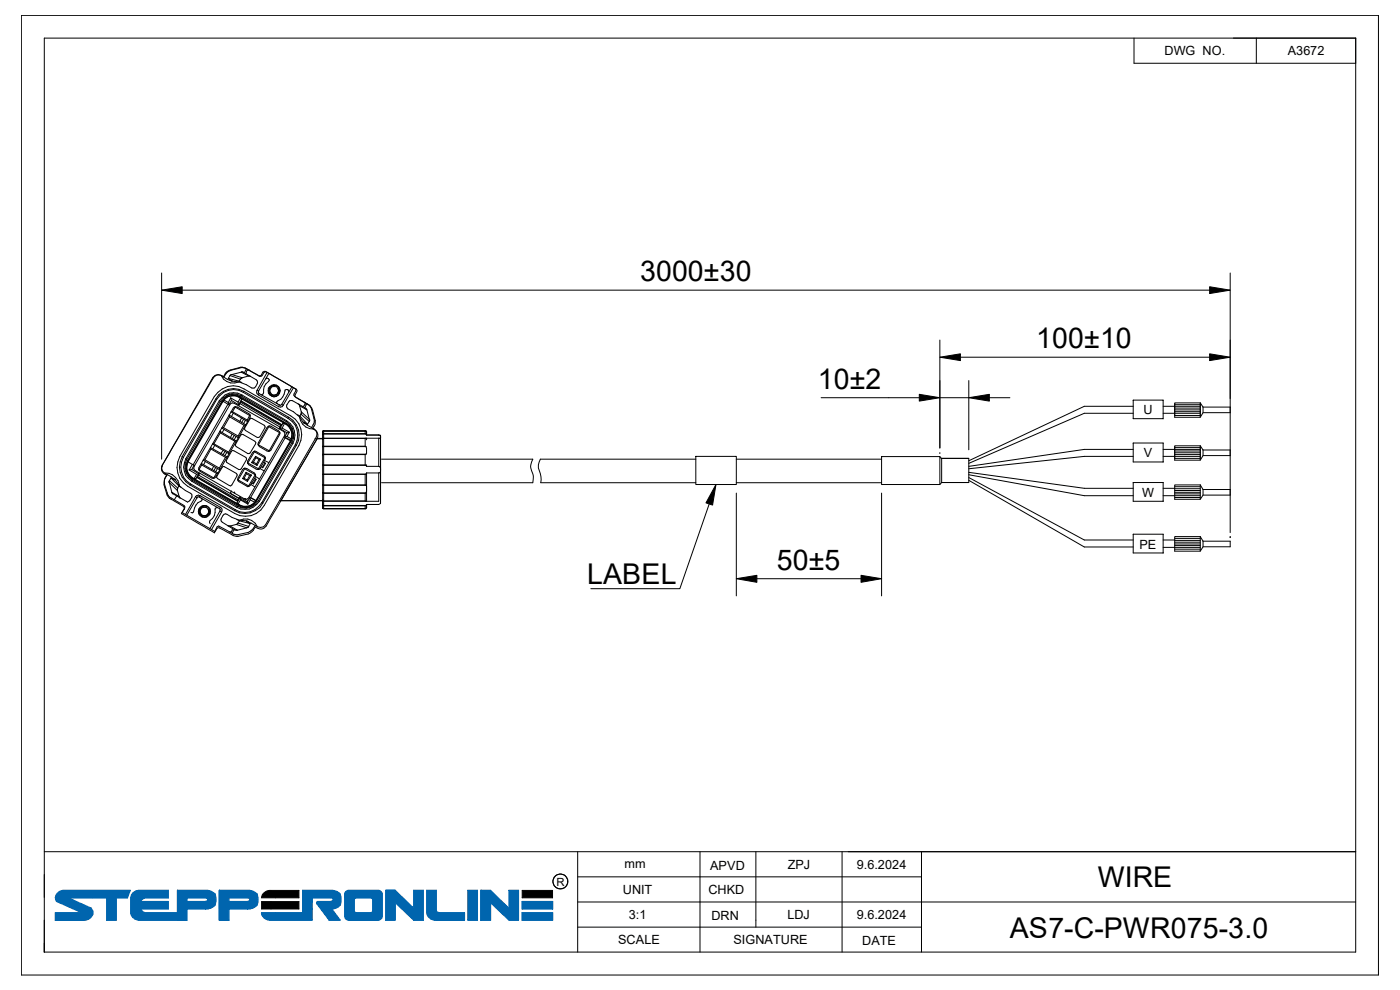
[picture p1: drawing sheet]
<svg xmlns="http://www.w3.org/2000/svg" width="297mm" height="210mm" viewBox="0 0 297 210" stroke-linecap="round" stroke-linejoin="round" font-family="sans-serif">
<defs><g id="words">
<g font-size="6.1">
<text x="135.8" y="59.7">3000±30</text>
<text x="219.8" y="73.9">100±10</text>
<text x="173.5" y="82.5">10±2</text>
<text x="124.6" y="123.8">LABEL</text>
<text x="164.8" y="120.9">50±5</text>
<text x="232.9" y="188.1">WIRE</text>
<text x="214.2" y="198.9">AS7-C-PWR075-3.0</text>
</g>
<g font-size="2.7">
<text x="247.1" y="11.8">DWG NO.</text>
<text x="273.2" y="11.8">A3672</text>
<text x="242.6" y="87.8">U</text>
<text x="242.7" y="97">V</text>
<text x="242.3" y="105.4">W</text>
<text x="241.7" y="116.4">PE</text>
<text x="132.5" y="184.2">mm</text>
<text x="150.7" y="184.5">APVD</text>
<text x="167.1" y="184.3">ZPJ</text>
<text x="181.8" y="184.3">9.6.2024</text>
<text x="132.1" y="189.6">UNIT</text>
<text x="150.3" y="189.6">CHKD</text>
<text x="133.4" y="194.9">3:1</text>
<text x="150.9" y="195.1">DRN</text>
<text x="167" y="195">LDJ</text>
<text x="181.8" y="195">9.6.2024</text>
<text x="131.1" y="200.3">SCALE</text>
<text x="155.6" y="200.3">SIGNATURE</text>
<text x="182.9" y="200.4">DATE</text>
</g>
<text font-size="2.4" x="118.1" y="187.9">R</text>
</g></defs>
<path d="M4.5 3.3h287.9v203.5h-287.9zM9.4 8.1h278.2v193.9h-278.2zM9.4 180.7h278.2M122.6 191.3h165M122.6 180.7v21.3M122.6 186h72.9M122.6 196.7h72.9M148.5 180.7v21.3M160.4 180.7v16M178.6 180.7v21.3M195.5 180.7v21.3" fill="none" stroke="#000" stroke-width=".21"/>
<path d="M12.1 189.5l-.3 .8 .2 .9 5.2 2.4h-5.4v1.6h5.9a1.6 1.6 0 0 0 1.7-.7 1.6 1.6 0 0 0-.1-1.8l-4.7-2.2h12.4l.6-1.6h-14.2l-.9 .3zM22.6 190.5v4.7h2v-4.7zM28.2 189.5l-.4 .8v3.3a1.78 1.78 0 0 0 2 1.6h9.8v-2.4h4a1.97 1.97 0 0 0 2.1-1.1 1.97 1.97 0 0 0-.6-2.4l-1.1-.4h-6.3v4.7h-7l-.6-.3-.3-.5h5.9v-1.5h-5.9l.4-.6 .5-.2h5v-1.6h-6.3l-.5 .1zM39.6 190.5h4a.41 .41 0 0 1 .5 .4 .41 .41 0 0 1-.5 .4h-4zM46.6 188.9v6.3h2v-2.4h3.9a1.99 1.99 0 0 0 2.2-1.2 1.99 1.99 0 0 0-.8-2.4l-.9-.3zM48.6 190.5h3.9a.41 .41 0 0 1 .5 .4 .41 .41 0 0 1-.5 .4h-3.9zM55.5 193.6a1.78 1.78 0 0 0 2 1.6h8.7v-4.7h3.9a.41 .41 0 0 1 .6 .4 .41 .41 0 0 1-.6 .4h-2.7l-.2 .3 2.6 3.6h2.3l-1.7-2.4a1.9 1.9 0 0 0 1.9-2.7 1.89 1.89 0 0 0-2.2-1.2h-5.9v4.7zM73.3 189.3l-.1 .3v4.9l.2 .5 .5 .2h6.4l.6-.4 .2-.3v-4.9l-.4-.6-.4-.1h-6.4zM75.3 190.6l.2-.1h3.2l.3 .1 .1 .2-.1 2.7-.3 .1h-3.2l-.2-.1-.2-.2v-2.5zM81.9 188.9v6.3h1.9v-3.8l4 3.8h2v-6.3h-2v3.8l-4-3.8zM90.6 188.9v4.7a1.85 1.85 0 0 0 1.9 1.6h6v-1.6h-5.4l-.3-.1-.3-.3v-4.3zM99.3 188.9v6.3h2v-6.3zM102.1 188.9v6.3h2v-3.8l3.9 3.8h2v-6.3h-2v3.8l-3.9-3.8zM110.8 191.3v1.5h6.4v-1.5zM110.8 193.6v1.6h6.4v-1.6z" fill-rule="evenodd" fill="#0065ae"/>
<g fill="none" stroke="#0065ae" stroke-width=".3">
<path d="M12.3 189.4l1.1-.5h14.2l-.6 1.6h-12.4l4.7 2.2a1.6 1.6 0 0 1 .1 1.8 1.6 1.6 0 0 1-1.7 .7h-5.9v-1.6h5.4l-5.2-2.4-.2-.9zM14.6 190.5l.9 .5M22.6 190.5v4.7h2v-4.7M28.2 189.5l.7-.5 .5-.1h6.3v1.6h-5l-.5 .2-.4 .6h5.9v1.5h-5.9l.3 .5 .6 .3h7v-4.7h6.1a1.86 1.86 0 0 1 2 2.4 1.86 1.86 0 0 1-2 1.5h-4.2v2.4h-9.8a1.84 1.84 0 0 1-2-1.6v-3.3zM39.6 190.5h4a.41 .41 0 0 1 .5 .4 .41 .41 0 0 1-.5 .4h-4zM46.6 188.9h6.1a1.86 1.86 0 0 1 2 2.4 1.86 1.86 0 0 1-2 1.5h-4.1v2.4h-2zM48.6 190.5h3.9a.41 .41 0 0 1 .5 .4 .41 .41 0 0 1-.5 .4h-3.9zM55.5 193.6h8.7v-4.7h5.9a1.9 1.9 0 0 1 2.2 2.2 1.81 1.81 0 0 1-1.9 1.7l1.7 2.4h-2.3l-2.6-3.6 .2-.3h2.7a.41 .41 0 0 0 .6-.4 .41 .41 0 0 0-.6-.4h-3.9v4.7h-8.7a1.91 1.91 0 0 1-2-1.6zM73.4 189.2l.5-.3h6.4l.4 .1 .4 .6v4.9l-.2 .3-.6 .4h-6.4l-.5-.2-.2-.5v-4.9zM75.2 190.6l.3-.1h3.2l.3 .1 .1 .2-.1 2.7-.3 .1h-3.2l-.2-.1-.2-.2zM81.9 188.9h1.9l4 3.8v-3.8h2v6.3h-2l-4-3.8v3.8h-1.9zM90.6 188.9h1.9v4.3l.3 .3 .3 .1h5.4v1.6h-6a1.91 1.91 0 0 1-1.9-1.6z"/>
<path d="M99.3 188.9h2v6.3h-2zM102.1 188.9h2l3.9 3.8v-3.8h2v6.3h-2l-3.9-3.8v3.8h-2zM110.8 193.6h6.4v1.6h-6.4zM110.8 191.3h6.4v1.5h-6.4z"/>
</g>
<path d="M56 189.4l-.4 .5-.1 .6h7.9v-1.6h-6.3zM55.5 191.3v1.5h7.9v-1.5zM110.8 188.9v1.6h6.4v-1.6z" fill-rule="evenodd" fill="#000"/>
<g fill="none" stroke="#000" stroke-width=".21">
<path d="M240.6 8.1v5.3h47v-5.3h-25.9M266.5 8.1v5.3M34.3 57.9v39.5M261 57.9v55.1M38.7 61.6h217.9M47.4 79.9l.5-.8 .7-.5 2.2-.6a1.49 1.49 0 0 1 1.4 .2l2.7 1.6 .5-.2 .4-.6 .5-.2 6.3 3.6 .2 .2-.4 1.3 3.3 2.2 .3 .4 .6 2.2a1.91 1.91 0 0 1-.5 2M48.8 79.7l2.2 .7M48.8 79.7l-.4 .6M49.2 79.5l2.2 .6M49.2 79.5l-.4 .2M51.2 79h.4l3 1.8a1.28 1.28 0 0 1-.9 1.5l-3-1.3a2.83 2.83 0 0 1-3.8-1.3M51.2 79l1.5 .8"/>
<path d="M51.2 79l-2 .5M52.3 78.2l-.4 .9M52.7 79.8l-1.3 .3M52.7 79.8h.5M52.9 78.5h-.3l-.3 .3-.1 .5M56.6 79l-2.1 3.8M57 79.2l-2.1 3.7M199.4 72.1v22.9M203.8 75.8h52.8M34.4 99.1h.1M38.7 96.9l.2 .1M38.7 96.9a4.4 4.4 0 0 0 1.6 6"/>
<path d="M38.9 97a4.2 4.2 0 0 0 1.5 5.7M39.4 97.3l.2 .2M39.4 97.3a3.6 3.6 0 0 0 1.3 4.8M39.6 97.5a3.3 3.3 0 0 0 1.2 4.4M39.8 97.7l.1 .2M39.8 97.7a2.85 2.85 0 0 0 .9 3.9M39.9 98l1.4 .8M39.9 97.9a2.59 2.59 0 0 0 1 3.5M40.1 99.7l1.6 .9M40.7 99.6l1.5 .9M40.7 99.6l-.6 .1M40.8 98.5l-.7 1.2"/>
<path d="M41.2 98.6l-.5 1M42.2 99.6h.1M42.2 99.6l3.1 1.8 .6-1M42.8 98.6v-.3l3.4 2-.3 .1M42.8 98.6l3.1 1.8M42.8 98.6l-.6 1M43.5 97.5l-.4 .1 3.6 2.1-.2-.4M43.5 97.5l3 1.8M43.6 97.9l-.4 .7M44.7 95.2v-.2l3.5 1.9-.4 .1M44.7 95.2l3.1 1.8M44.7 95.2l-1.2 2.3"/>
<path d="M45.3 80.1a1.74 1.74 0 0 1 2.2-.2l.1-.1a2.62 2.62 0 0 1 2.1-1.4l.8-.2a2.62 2.62 0 0 1 2.8 .6l1.8 1h.4l.3-.5a.61 .61 0 0 1 1.1-.2l4.5 2.6a3 3 0 0 1 1.6 1.1l-.3 .7a.52 .52 0 0 0 .2 .9l2.7 1.5a2.09 2.09 0 0 1 .9 1.6l.1 .8a2.35 2.35 0 0 1-.3 2.6 1.56 1.56 0 0 1 .8 2.6l-10.6 18a1.44 1.44 0 0 1-2.4 .3v.1a2.6 2.6 0 0 1-1.9 1.5 4.1 4.1 0 0 1-2.7 .2l-2.7-1.5a.55 .55 0 0 0-.9 .3l-.4 .6-7-4 .5-.8a.52 .52 0 0 0-.3-.9l-2.4-1.4a1.51 1.51 0 0 1-1-1.3l-.5-1.7a2.71 2.71 0 0 1 .6-2.1 1.64 1.64 0 0 1-.6-2.7zM45.3 98.9l-.3 .7M45.4 94.1l-.3 .1 3.5 2.1-.1-.4M45.4 94.1l3.1 1.8M45.6 94.5l-.4 .7M45.8 84.7h.2M45.8 99.2l-.4 .6M45.8 84.7l-7.1 12.2M46 84.7l-7.1 12.3M46.1 99.4l-.3 .6M46.2 83.2a4.4 4.4 0 0 1 5.6-.7l9.9 5.7a4.6 4.6 0 0 1 1.7 6.3l-7.4 12.7a4.6 4.6 0 0 1-6.2 1.7l-10-5.7a4.7 4.7 0 0 1-1.7-6.3l7.4-12.8zM46.5 85l.2 .2"/>
<path d="M46.5 85l-7.1 12.3M46.7 91.8v-.3l3.4 2.1h-.3M46.7 91.8l3.1 1.8M46.7 91.8l-1.3 2.3M46.7 85.2l-7.1 12.3M47.1 85.1l.1 .2M47.1 85.1l-7.3 12.6M47.2 85.3l-7.3 12.6M47.3 98.9l3 1.7v.3l-1.4 2.2-2.9-1.8zM47.3 95.5l-.4 .7M47.4 90.7l-.4 .1 3.6 2.1-.1-.4M47.4 85l-.1 .2 1.4 .8"/>
<path d="M47.4 90.7l3.1 1.8M47.5 84.9l.9 .5M47.5 91.1l-.4 .7M47.7 84.5a2.91 2.91 0 0 1 3.1-.3l9.9 5.7a2.88 2.88 0 0 1 1 3.7l-7.3 12.6a2.66 2.66 0 0 1-3.7 .9l-9.9-5.6a2.95 2.95 0 0 1-1-3.7l7.4-12.6zM47.8 95.8l-.5 .6M47.8 97l-1.3 2.3M48.1 96l-.4 .6M48.3 85.8l-7.3 12.8M48.4 80.3l.8 .5-.9-.3-1.4-.9-.6-.1-.7 .1-.4 .5-10.7 18.5-.2 .6 .2 .7 2.6 1.9-.8-.4M48.4 80.3l2.3 .6M48.7 88.4l-.1-.3 3.6 2-.4 .1M48.7 88.4l3.1 1.8"/>
<path d="M48.7 88.4l-1.3 2.3M48.7 80.6l.5 .3 1.5 .1M48.8 85.8l.5-.3 .4 .1 10.5 5.9 .3 .6-7.8 13.5-.5 .4-10.8-6.2-.3-.5 .1-.4zM48.9 84.4l.2 .6M48.9 84.4l1.6 .9M48.9 84.4l-.5 1M49.1 85l-.6 .9-.1-.5M49.1 85l1.5 .9M49.2 92.1l-.3 .7M49.3 95.5l2.9 1.5 .1 .2v.3l-1.3 2.1h-.3l-2.6-1.5-.1-.2zM49.3 87.3l-.3 .1 3.5 2v-.3M49.3 87.3l.6-.9 3.1 1.7"/>
<path d="M49.3 87.3l3.2 1.8M49.5 86.6l.5-.3 .4 .1 2.4 1.4 .2 .2v.6l-7.2 12.6-.2 .2h-.7l-2.4-1.4-.3-.3v-.5zM49.5 87.7l-.4 .6M49.7 92.4l-.4 .6M49.8 93.6l-1.3 2.3M49.9 86.3l-.1 .1M50.1 92.6l-.4 .7M50.5 85.3l.1 .6M50.7 84.3l10 5.7M50.7 80.9l.6 .3M50.7 84.3a2.59 2.59 0 0 0-3.5 1M50.8 85.7l-.1 .1"/>
<path d="M50.9 85.6l8.5 5M50.9 84.1l-.2 .2M50.9 84.1l9.9 5.7M50.9 84.1a2.68 2.68 0 0 0-3.8 1M51 85.3l8.6 5M51 80.4l-.3 .5M51.1 92.3l.2-.2 .3 .1 2.7 1.7-.1 .2-1.3 2.1h-.3l-2.7-1.7zM51.1 85l8.8 5.1M51.1 84.5l-.1-.1-.5 .9M51.2 85.2l8.5 4.9M51.2 85.1l-.5 1M51.2 84l9.5 5.5"/>
<path d="M51.2 84a3.1 3.1 0 0 0-4.5 1.2M51.2 84.5l-.1 .1M51.3 84.7l-.7 1.2M51.3 88.6l-.4 .8M51.3 84.6l-.1 .1M51.3 83.8l-.1 .2M51.3 83.8l9.5 5.4M51.3 83.8a3.5 3.5 0 0 0-4.8 1.2M51.4 80.1l-.4 .3M51.6 83.2l9.5 5.5M51.6 83.2a4.1 4.1 0 0 0-5.6 1.5M51.7 88.9l-.4 .7"/>
<path d="M51.8 83l-.2 .2M51.8 90.2l-1.3 2.3M51.8 83l9.5 5.5M51.8 83a4.4 4.4 0 0 0-6 1.7M51.9 99.3v.1M51.9 99.4l2.2 1.3M51.9 99.4l-1.4 2.4M52.1 89.2l-.4 .6M52.5 98.2h.1M52.6 98.2l2.2 1.2M53 88.1h.1M53 88.1l-.5 1"/>
<path d="M53 88.9l.3-.2 .3 .1 2.6 1.6v.3l-1.1 2-.5 .1-2.7-1.7v-.3zM53.4 98.1l1.1 .6M53.8 98l.6 .4M53.8 98l-.4 .1M54 95.8h-.1M54.2 96.8l1 .6M54.2 96.8l.1 .3M54.2 96.8l-.8 1.3M54.3 97.1l.6 .4M54.3 97.1l-.5 .9M54.4 98.4l.1 .3M54.5 82.8l.4 .1"/>
<path d="M54.5 82.8v.7l.3 .3M54.7 94.4h.1M54.8 99.4l.1 .2M54.8 94.4l2.3 1.2M54.8 83.8l4.3 2.5M54.9 82.9v.6M54.9 97.5l-.5 .9M54.9 83.5l-.1 .3M54.9 83.5l4.4 2.4M55.2 99.3l-.5 .3-.3-.1-1.8-1.2v-.6l1-1.6 .5-.4 2.1 1.2v.6l-1 1.9 .8 .5M55.2 97.4l-.7 1.3M55.2 97.4l-.3 .1"/>
<path d="M56 98l.3 .3-.5 .9-.4-.2M56.1 97.7l.9 .4M56.2 97.1l-2.2-1.3-1.4 2.4M56.2 97.1h.1M56.2 97.1l-1.4 2.3M56.2 98.2l-.6 1M56.3 80.4l.3-.2 .2 .1 .3 .2v.2a2.9 2.9 0 0 0-1.3 2.8l-.2 .3-.2-.1M56.9 90.4h.6l1.6 1 .3 .5-1.9 3.6-.6 .3-1.9-1.1-.3-.5zM57 90.4v.1M57 90.5l-2.2 3.9M57 90.5l2.3 1.3M57.1 95.6v.1"/>
<path d="M57.5 82a1.11 1.11 0 0 0 .1 1.8M57.6 83.8l-.1 .1M58.6 81.7h-.6l-.5 .3M59.1 82.9l-.1-.5 .3 .5-.1 .5M59.1 82.9a1 1 0 0 1-1.5 .9M59.3 85.9l-.2 .4M59.3 90.6l.2 .1M59.3 91.8l-2.2 3.8M59.3 91.8h.1M59.4 90.9l1.5 .9M59.7 90l-.5 1M59.8 85.8l.3 .2"/>
<path d="M59.8 85.8l-.2 .2-.3-.1M59.9 90.8l1.5 .9M59.9 90.8l-.5 .1M60.1 86l-.2 .3h-.8M60.2 89.7l-.2 .1-.6 1.1M60.3 89.8l-.4 1M60.3 89.7l-.1 .1M60.4 92.7l1.2 .7M60.5 92.9l1.3 .7M60.5 92.9l-7.3 12.6M60.6 92.8l-.1 .1M60.7 90a2.71 2.71 0 0 1 .9 3.5l-7.3 12.7a2.59 2.59 0 0 1-3.5 .9"/>
<path d="M60.7 89.5a3.3 3.3 0 0 1 1.2 4.4M60.8 89.2l-.1 .3M60.8 89.8l-.1 .2M60.8 89.2a3.6 3.6 0 0 1 1.3 4.9M60.8 89.8a2.71 2.71 0 0 1 1 3.8M60.9 92.6l-.5 .1M60.9 92.6l.9 .5M60.9 91.8l-.5 .9M61 82.6l-.5 .1a2.76 2.76 0 0 1-1.5 2.3l-.3 .5 .2 .2M61.1 82.6l-.1 .1M61.1 88.7a4.1 4.1 0 0 1 1.6 5.7M61.1 82.7l.2 .5"/>
<path d="M61.3 88.5l-.2 .2M61.3 88.5a4.3 4.3 0 0 1 1.6 6M61.4 91.7l-.5 .1M61.4 91.7l-.5 .9M61.8 93.6l-7.4 12.7M61.9 93.9l-7.1 12.3M61.9 82l-2.1 3.8M61.9 93.9l.2 .2M62.1 94.1l-7.1 12.2M62.2 82.3l-2.1 3.7M62.7 94.4l-7.2 12.2M62.7 94.4l.2 .1"/>
<path d="M62.9 94.5l-7.1 12.2M63.1 88l.5 .3M63.2 85.7l.3 .1v.3M63.5 86.1l.4 1.3M63.5 86.1l1.6 .9M63.5 88.4l.8 1.3 .5 .2M63.5 88.4a2.91 2.91 0 0 0 3.1 2.6M63.6 88.3l1.6 1.7M63.8 87.8l-.2 .5M63.8 87.8l1.8 1.6M63.9 87.4l-.1 .4M64.6 85.3l.1 .5-.4 .5"/>
<path d="M64.8 86.6l-3-1.6a1.31 1.31 0 0 0-.9 1.5l1.3 .8 1.3 1.1M64.9 86.6l-.1 .1M64.9 86.7h.1M65 86.8l.1 .2M65 86.7l-.1 .1M65.1 85.6l-.5 .9M65.1 87l.5 1.9-1.7-1.5M65.2 90l-.8-.5 .8 .7 1.5 .8 .4 .5 .2 .6-.2 .6-10.8 18.6-.4 .5-.7 .1-.5-.1-1.4-.8-1-.3 .8 .4M65.6 89.4l-.4 .6M65.7 89l-.1 .4M65.7 88.9l-.1 .1M66.8 93.1h1.7"/>
<path d="M68.5 93h-1.2l-7.7 13.2M68.5 91.5v16.2M68.5 93v.3v-.2M68.5 91.5v.1M68.7 91.4l-.2 .1M68.7 91.3v16.6M68.7 91.4h8.8M77.5 93l-9 .1M77.5 91.4l.3 .2-.2-.1h-9.1M77.5 91.4v.6M77.5 93v1.7M77.5 96.4v2.2"/>
<path d="M77.5 94.7h-9v.1l9.1-.1M77.5 98.6h-9l9.1 .1M77.5 92h-8.8l-.2 .2 .2-.1h8.9M77.5 92l.1 .1M77.5 98.6l.1 .1M77.5 94.7h.1M77.6 94.7l.2 .4v1.1l-.2 .2M77.6 96.4h-9.1v.1l9-.1M77.6 96.4h-.1M77.6 92.1l.2 .2M77.6 93h-.1M77.6 98.7l.2 .2"/>
<path d="M77.8 91.5v.8M77.8 93v.3M77.8 98.6v.3M77.8 92.3h2.5M77.8 98.9h2.5M80.3 92.3l.4 .1M80.3 93v5.9M80.3 92.3l.3 .1 .1 .3M80.3 98.9l.3 .1M80.6 93h-12.1M80.6 93l.1 .1M80.6 99l.1 .2"/>
<path d="M80.6 92.3l.1 .1M80.7 92.4v14.4l-.4 .2h-2.5M80.7 92.9l-.1 .1M80.9 97.4h32.1a3.1 3.1 0 0 0 .1 3.4l-.1 1.6h-32.1M147.6 96.8h8.6v6h-8.6zM147.6 97.4h-33a3 3 0 0 0 0 3.1l.2 1.3-.1 .6h32.9M156.2 97.4h30.8M174.2 84.4h20.8M187 96.9h12.4v5.9h-12.4zM199.4 96.9l.4 .4v5.1l-.4 .4M199.4 96.2h.1M199.4 84.4h6.1"/>
<path d="M205.5 97.2h-5.8h5.8v5.2h-5.7h5.7M205.5 80.7v14.7M209.9 84.4h4.3M240.4 84.9h6.4v3.9h-6.4zM240.4 86.2h-10.4l-24.5 11.5M240.4 87.7h-10.4l-24.5 10.6M240.4 96.8h-10.4l-24.5 2.6M240.4 95.3h-10.4l-24.5 3.6M240.4 84.9v.1M240.4 94h6.4v4h-6.4zM246.8 86.2h7.8M246.8 87.7h7.8"/>
<path d="M246.8 95.3h7.8M246.8 96.8h7.8M246.8 84.9v.1M246.8 88.8v.1M249.2 85.5h5.4v3h-5.4zM249.2 87.3h.1M249.2 88.1h.1M249.2 87.7h.1M249.2 86.6h.1M249.2 85.9h.1M249.2 86.2h.1M249.2 87h.1"/>
<path d="M249.2 94.6h5.4v3h-5.4zM249.2 96.4h.1M249.2 97.2h.1M249.2 96.8h.1M249.2 95.7h.1M249.2 95h.1M249.2 95.3h.1M249.2 96.1h.1M249.2 97.2h5.4M249.2 96.4h5.4M249.2 88.1h5.4M249.2 87.3h5.4"/>
<path d="M249.2 86.6h5.4M249.2 85.9h5.4M249.2 87h5.4M249.2 95.7h5.4M249.2 95h5.4M249.2 96.1h5.4M254.6 87.3h.1M254.6 88.1h.1M254.6 87.7h.1M254.6 86.6h.1M254.6 85.9h.1M254.6 86.2h.1"/>
<path d="M254.6 87h.1M254.6 96.4h.1M254.6 97.2h.1M254.6 96.8h.1M254.6 95.7h.1M254.6 95h.1M254.6 95.3h.1M254.6 96.1h.1M254.6 85.5l.6 .9M254.6 94.6l.6 .9M255.2 86.4v1.1l-.6 1M255.2 95.5v1.1l-.6 1"/>
<path d="M255.2 87.5h5.8M255.2 86.4h5.8M255.2 96.6h5.8M255.2 95.5h5.8M35 100.3a3.2 3.2 0 0 1 3.1 2.9l2.6 1.7a1.39 1.39 0 0 1-.9 1.6l-3.1-1.7M35.5 100.6a2.46 2.46 0 0 0-.6 2.1l.7 2.2 .3 .4 3.3 2.1v.3l-.6 1 7 4 .5-.9 .3-.2 3.1 1.7 .9 .2 2.3-.6 .9-.6 .5-.8M35.9 102l1.8 1.5M35.9 102v.4M35.9 102.4h.1M36.3 101.4l1.6 1.7M36.3 101.4l-.4 .6M36.4 104.4l1.6 .9"/>
<path d="M36.4 104.4l.1 .2M36.6 104.6h-.1M36.7 104.6l-.1 .1M36.7 101.5l.5 .2 .9 1.3M37.5 105.2l-.5 .8M37.6 104.1l-1.7-1.7 .5 2M37.6 104.1l.4 1.2M37.7 103.5l-.1 .6M37.9 103.1l.5 .3M37.9 103.1l-.2 .4M38 105.3v.2M38.1 105.5h-.1"/>
<path d="M38.1 105.5v.1M38.1 105.6l.2 .1M40.3 102.9l9.5 5.4M40.4 102.7l9.5 5.4M40.4 102.7l-.1 .2M40.7 101.6l10 5.7M40.7 102.1l9.5 5.5M40.8 101.9l9.6 5.5M40.8 101.9l-.1 .2M40.9 101.4l9.9 5.7M40.9 101.4l-.2 .2M41.3 101.5v.1"/>
<path d="M41.5 105.4l.3 .2M41.5 105.4l-2.2 3.8M41.7 101.2l8.7 5.1M41.7 100.6l-.4 .9M41.8 105.6l-2.2 3.7M41.9 101.1l8.6 4.9M42.1 100.6l.1 .1M42.2 100.8l8.5 4.9M42.2 100.5l-.5 .1M42.2 100.5l-.6 1.1h-.3M42.3 105.5l4.3 2.4M42.3 105.5l-.3-.1-.2 .2"/>
<path d="M42.4 100.3l-.5 1 8.5 4.9 .5-.9M42.5 105.2l4.2 2.4M42.5 105.2l-.2 .3M42.5 105.2l-.4-.2-.6 .4M42.7 105.7l.2 .2-.1 .3a2.79 2.79 0 0 0-1.8 2.4l-.2 .2-.3-.1M42.7 107.6a1.07 1.07 0 0 0 .2 1.8M42.9 109.4l-.1 .1M43.8 107.4l-.6-.1-.5 .3M44.2 108.9l.2-.4-.2-.5 .2 .6v.4M44.2 108.9h.1M44.2 108.9a.95 .95 0 0 1-1.3 .5M45.4 101.4l-.1 .1"/>
<path d="M46.1 107.7l-.4 .1a2.87 2.87 0 0 1-1.1 2.6l-.2 .3 .2 .4M46.6 107.9l.1 .2v.3M46.7 108.4l.3 .2M46.7 108.4l-2.2 3.7M46.7 107.6l-.1 .3M46.7 107.6l.3 .2v.8M47 108.6l-2.1 3.8M48.3 111.5l.5 .1M48.8 111.6l1.6 .9M49.1 104.1l-.2 .3 .1 .3 3.2 1.8 .3-.1M49.3 112.1l-.2 .7-.5 .1M49.7 112.3l-.5 .9"/>
<path d="M49.7 104.4v.1M49.8 104.6h.1M49.8 104.5l-.1 .1M49.9 108.1l-.1 .2M50.1 111.3l-1.3 .3M50.1 111.3l2.3 .7M50.2 110.2l.6 .3M50.4 107.4l-.2 .2M50.4 106.7l-.1 .1M50.4 101.8h.1M50.4 106.8h.1M50.5 111l2.2 .7"/>
<path d="M50.5 101.8l2.2 1.3M50.5 111l-.4 .3M50.5 106.8l-.1 .1M50.8 105.6l-.1 .1M50.8 110.5l2.3 .6M50.8 110.5l-.3 .5M50.8 107.1l-.1 .2M50.9 110.4l1.5 .1 .4 .2M51 105.5l1.5 .9M51 105.5v.5M51 105.5l-.7 1.2M51 106l1.6 .9"/>
<path d="M51 106l-.5 .9M51.5 101.5l1 .6M51.8 101.5l.7 .3M51.8 101.5h-.3M51.9 105.7v.1M52.2 105.7l-.3 .1M52.2 100.2l1.1 .6M52.2 100.2l.1 .3M52.2 100.2l-.7 1.3M52.3 100.5l.7 .4M52.3 100.5l-.5 1M52.4 112l-2 .5"/>
<path d="M52.5 106.4l.1 .5M52.5 101.8v.3M52.6 106.1l-.1 .3M52.7 111.7l-.3 .3M52.8 103.1l-.1 .1M53 100.9l-.5 .9M53 105.5l1.2 .7M53 105.5l.1 .5M53 105.5l-.5 .9M53.1 106l.9 .5M53.1 111.1l-.4 .6M53.1 106l-.5 .9"/>
<path d="M53.2 105.5l1.2 .8M53.2 105.5v.1M53.3 102.8l.8 .5M53.3 100.8l-.8 1.3M53.3 100.8l-.3 .1M54 101.5l.4 .2-.6 1-.4-.3M54.1 101.2l.1-.3-.3-.6-1.9-1-.5 .3-1.1 2.1 .3 .5 1.9 1.1 .6-.4 1-1.8 .8 .5M54.1 100.7l-1.4 2.4M54.1 100.7h.1M54.2 101.6l-.5 1M54.4 106.3a2.72 2.72 0 0 1-3.7 1M54.6 111.7a2.77 2.77 0 0 0-3.8-1.3l-1.6-.6-1.4-.8a1.32 1.32 0 0 0-.9 1.6l2.9 1.8 .6 .1"/>
<path d="M54.8 106.2l.2 .1M54.8 106.2a3.3 3.3 0 0 1-4.4 1.2M55 106.3a3.5 3.5 0 0 1-4.8 1.3M55.5 106.6l.3 .1M55.5 106.6a4 4 0 0 1-5.6 1.5M55.8 106.7a4.3 4.3 0 0 1-6 1.6M59.3 106.2h9.2M68.5 107.7l.2 .2M68.5 107.1v.1M68.5 106v.2M68.5 106.2l9 .1M68.5 107.2h9.1"/>
<path d="M68.5 107.2l9 .1M68.6 107.8l-.1 .1M77.5 107.3v.6h-8.8M77.5 102.9l-9-.1v.2h9.1M77.5 100.6v2.3M77.5 104.6v1.7M77.5 106.3h.1M77.5 102.9l.1 .1M77.6 104.6l-9.1-.1v.1h9M77.6 100.6h-9.1h9M77.6 104.6h-.1M77.6 103l.2 .2"/>
<path d="M77.6 100.6h-.1M77.6 107.2l-.1 .1M77.8 100.3v6M77.8 107v.7M77.8 107.7l-.2 .2M77.8 107.7l-.2 .2h-9M77.8 100.3h2.5M77.8 104.2l-.2 .4M77.8 100.3l-.2 .3M77.8 107l-.2 .2M80.3 100.3v6h-11.8M80.6 100.3h-.3"/>
<path d="M80.7 100.1l-.1 .2M80.7 100l-.1 .3M150.5 106.9l-6.3 18h-18.9M156.2 102.4h30.8M156.2 104.6v21.8M187 104.6v21.8M205.5 100.2l24.5 3.4h10.4M205.5 100.7l24.5 4.5h10.4M205.5 101.3l24.5 13.3h10.4M205.5 101.9l24.5 14.1h10.4M240.4 102.4h6.4v3.9h-6.4zM240.4 113.3h6.4v4h-6.4z"/>
<path d="M246.8 114.6h2.4M246.8 103.6h2.4M246.8 105.2h7.8M246.8 116.1h7.8M249.2 102.9h5.4v3h-5.4zM249.2 113.8h5.4v3.1h-5.4zM249.2 104.8h5.4M249.2 105.5h5.4M249.2 104.1h5.4M249.2 103.3h5.4M249.2 103.7h5.4M249.2 104.4h5.4"/>
<path d="M249.2 115.7h5.4M249.2 116.5h5.4M249.2 115h5.4M249.2 114.2h5.4M249.2 114.6h5.4M249.2 115.4h5.4M254.6 102.9l.6 .9M254.6 113.8l.6 1M255.2 103.8v1.2l-.6 .9M255.2 114.8v1.2l-.6 .9M255.2 114.8h5.8v1.2h-5.8M255.2 105h5.8"/>
<path d="M255.2 103.8h5.8M261 114h.1M160.6 122.8h22.1M55.5 191.3h7.9v1.5h-7.9zM55.9 189.5l.5-.4 .7-.2h6.3v1.6h-7.9l.1-.6zM110.8 188.9h6.4v1.6h-6.4zM180 180.7h107.6"/>
<circle cx="58.1" cy="82.9" r="1.31"/>
<circle cx="58.2" cy="82.9" r=".94"/>
<circle cx="58.2" cy="82.9" r="1.16"/>
<circle cx="43.4" cy="108.5" r="1.3"/>
<circle cx="43.4" cy="108.5" r=".9"/>
<circle cx="43.4" cy="108.5" r="1.16"/>
<circle cx="118.9" cy="187" r="1.57"/>
</g>
<path d="M34.3 61.6l4.4-.8v1.5zM199.4 75.8l4.4-.7v1.4zM256.6 60.8l4.4 .8-4.4 .7zM256.6 75.1l4.4 .7-4.4 .7zM195 83.7l4.4 .7-4.4 .7zM205.5 84.4l4.4-.7v1.4zM151.9 102.8l-.7 4.3-1.4-.4zM156.2 122.8l4.4-.8v1.5zM182.7 122l4.3 .8-4.3 .7z" fill="#000" stroke="#000" stroke-width=".21"/>
<use href="#words"/>
</svg>
